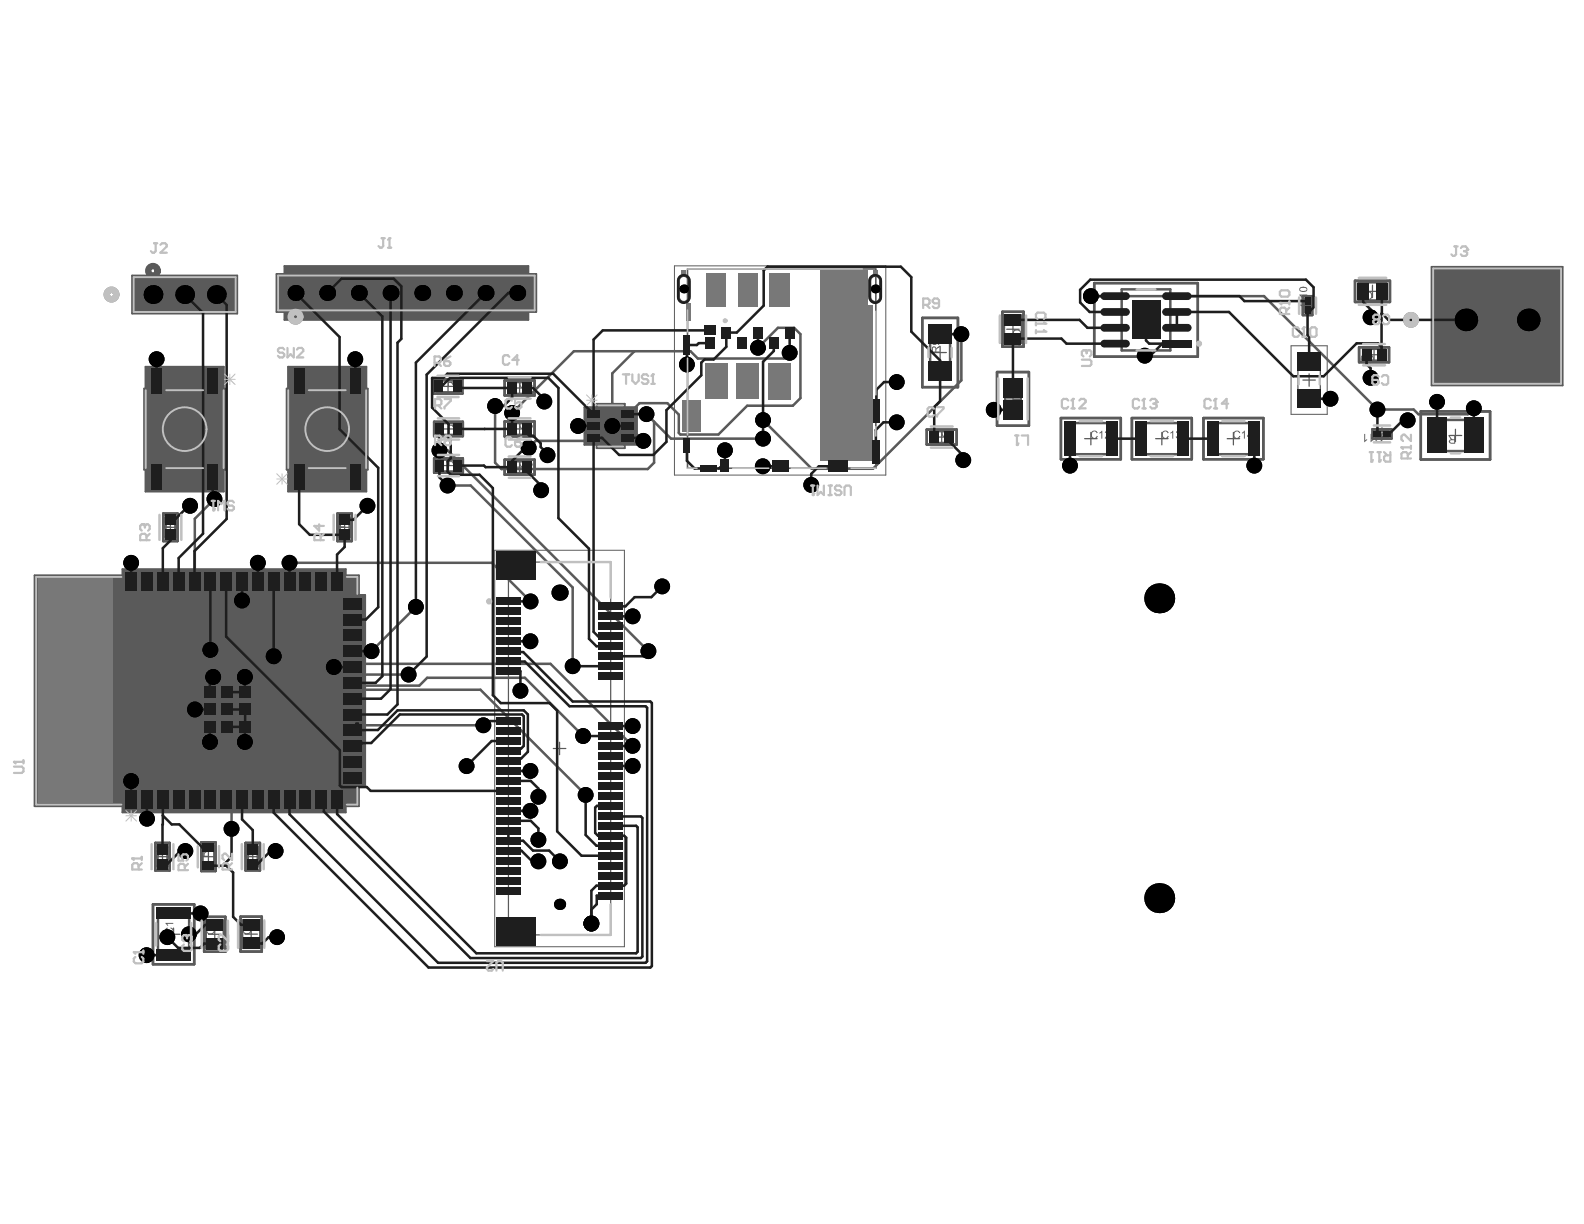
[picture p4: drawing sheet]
<svg xmlns="http://www.w3.org/2000/svg" width="279mm" height="216mm" viewBox="0 0 279 216" stroke-linecap="round" stroke-linejoin="round" font-family="sans-serif">
<g fill="none" stroke="#5a5a5a" stroke-width=".22">
<path d="M177.6 58.1h2.2M178.7 57v2.2M201 56.4h2.2M202.1 55.3v2.2M229.5 53.9h2.2M230.6 52.8v2.2M241 51.4h2.2M242.1 50.3v2.2M77.9 68.2h2.2M78 75.7h2.2M79 67.1v2.2M79.1 74.6v2.2"/>
<path d="M90.6 75.7h2.2M90.6 68.4h2.2M91.7 67.3v2.2M91.7 74.6v2.2M164.7 62.2h2.2M165 77.1h2.2M165.8 61.1v2.2M166.1 76v2.2M177.6 70.4h2.2M178.7 69.3v2.2M191.3 77.4h2.2M192.4 76.3v2.2"/>
<path d="M203.8 77.4h2.2M204.9 76.3v2.2M216.5 77.4h2.2M217.6 76.3v2.2M241.3 62.6h2.2M242.4 61.5v2.2M242.7 76.5h2.2M243.8 75.4v2.2M255.6 76.8h2.2M256.7 75.7v2.2M29 93h2.2M30.1 91.9v2.2"/>
<path d="M59.7 93h2.2M60.8 91.9v2.2M78 82.1h2.2M79.1 81v2.2M90.6 82.4h2.2M91.7 81.3v2.2M27.6 151.1h2.2M28.7 150v2.2M35.7 151.1h2.2M36.8 150v2.2M43.5 151.1h2.2M44.6 150v2.2"/>
<path d="M29.5 164.8h2.2M30.6 163.7v2.2M36.8 164.8h2.2M37.9 163.7v2.2M43.2 164.8h2.2M44.3 163.7v2.2"/>
</g>
<g fill="#5a5a5a">
<path d="M50.8 64.7h13.8v3.8h.3v14.3h-.3v3.9h-13.8v-3.9h-.2v-14.3h.2z"/>
<path d="M25.7 64.7h13.8v3.8h.2v14.3h-.2v3.9h-13.8v-3.9h-.3v-14.3h.3z"/>
<path d="M103.1 71.8h2.1v-.6h5v.6h2.2v6.7h-2.2v.5h-5v-.5h-2.1z"/>
<path d="M6.1 101.5h15.5v-1.1h39.4v1.1h2.3v3.4h1.1v33.8h-1.1v3.5h-2.3v1.1h-39.4v-1.1h-15.5z"/>
<path d="M252.5 47.1h23.1v20.9h-23.1z"/>
<path d="M48.8 48.3h1.4v-1.4h43v1.4h1.4v6.7h-1.4v1.4h-43v-1.4h-1.4z"/>
<path d="M23.3 48.6h18.5v6.7h-18.5z"/>
</g>
<g fill="none" stroke="#5a5a5a" stroke-width=".18">
<path d="M23.9 49.2h17.4v5.5h-17.4zM49.3 48.9h44.7v5.6h-44.7zM119 46.9h37.2v36.9h-37.2zM253.1 47.6h22v19.8h-22zM26 69.1h13.2v13.2h-13.2zM26.7 69.1v-3.3h1.8v3.3M36.3 69.2l1.8 1.9M36.3 70.2h1.8M36.6 69.1v-3.3h1.8v3.3M37.2 69.2v1.9M38.1 69.2l-1.8 1.9M51.1 69.1h13.2v13.2h-13.2z"/>
<path d="M51.9 69.1v-3.3h1.8v3.3M61.8 69.1v-3.3h1.8v3.3M105.8 71.8h3.8v6.7h-3.8zM105.8 72.4h-1.4v1.3h1.4M105.8 74.5h-1.4v1.3h1.4M105.8 76.6h-1.4v1.2h1.4M105.9 72.4l1.9 1.9M105.9 73.4h1.9M106.9 72.4v1.9M107 71.8a.67 .67 0 0 0 .7 .7 .67 .67 0 0 0 .7-.7M107.8 72.4l-1.9 1.9M109.6 72.4h1.4v1.3h-1.4"/>
<path d="M109.6 74.5h1.4v1.3h-1.4M109.6 76.6h1.4v1.2h-1.4M227.7 61h6.4v12.1h-6.4zM26.7 82.3v3.3h1.8v-3.3M36.6 82.3v3.3h1.8v-3.3M51.9 82.3v3.3h1.8v-3.3M52.2 80.3l1.8 1.9M52.2 81.2h1.8M53.1 80.3v1.9M54 80.3l-1.8 1.9M61.8 82.3v3.3h1.8v-3.3M87.3 97.1h22.8v69.9h-22.8z"/>
<path d="M6.7 102h56.1v39.6h-56.1zM22.2 136.9l1.9 1.8M22.2 137.8h1.9M23.1 136.9v1.8M24.1 136.9l-1.9 1.8"/>
<circle cx="52.1" cy="51.7" r=".56"/>
<circle cx="32.6" cy="75.7" r="3.9"/>
<circle cx="57.7" cy="75.7" r="3.9"/>
</g>
<g fill="none" stroke="#5a5a5a" stroke-width=".44">
<path d="M162.7 56.1h6.3v12.2h-6.3zM164.1 58.7h3.5v7h-3.5zM176.8 55h3.7v6.2h-3.7zM177.1 55.7h3.2v4.8h-3.2zM193 49.9h18.3v13h-18.3zM197.9 51h8.5v10.8h-8.5zM229.8 52.2h1.7v3.4h-1.7zM230.1 52.8h1.1v2.2h-1.1zM239 49.5h6.2v3.8h-6.2zM239.7 49.8h4.8v3.2h-4.8zM76.5 66.9h5.1v2.5h-5.1zM76.6 74.4h5v2.5h-5z"/>
<path d="M77.2 67.1h3.7v2.1h-3.7zM77.2 74.6h3.8v2.1h-3.8zM89 67.1h5.3v2.7h-5.3zM89 74.3h5.3v2.7h-5.3zM89.7 74.6h3.9v2.1h-3.9zM89.7 67.4h3.9v2.1h-3.9zM163.5 75.8h5.2v2.6h-5.2zM164.2 76.1h3.8v2h-3.8zM175.9 65.6h5.6v9.5h-5.6zM177.3 68.2h2.8v4.4h-2.8zM187.1 73.7h10.6v7.3h-10.6zM188.9 74.6h7v5.5h-7z"/>
<path d="M199.7 73.7h10.5v7.3h-10.5zM201.4 74.6h7.1v5.5h-7.1zM212.3 73.7h10.5v7.3h-10.5zM214 74.6h7.1v5.5h-7.1zM239.7 61.3h5.3v2.6h-5.3zM240.4 61.5h3.9v2.1h-3.9zM242.1 75.7h3.3v1.7h-3.3zM242.7 76h2.2v1.1h-2.2zM250.6 72.6h12.2v8.5h-12.2zM253.2 74.1h7v5.5h-7zM28.8 90.6h2.5v4.8h-2.5zM29.2 91.3h1.7v3.4h-1.7z"/>
<path d="M59.5 90.6h2.6v4.8h-2.6zM59.9 91.3h1.8v3.4h-1.8zM76.6 80.9h5v2.5h-5zM77.2 81.1h3.8v2.1h-3.8zM89 81.1h5.3v2.6h-5.3zM89.7 81.4h3.9v2h-3.9zM27 159.5h7.3v10.6h-7.3zM27.4 148.7h2.5v4.8h-2.5zM27.8 149.4h1.7v3.4h-1.7zM35.5 148.6h2.5v5h-2.5zM35.7 149.2h2.1v3.8h-2.1zM43.3 148.7h2.6v4.8h-2.6z"/>
<path d="M43.7 149.4h1.8v3.4h-1.8zM27.9 161.3h5.5v7h-5.5zM36 161.7h3.8v6.2h-3.8zM36.3 162.4h3.2v4.8h-3.2zM42.4 161.7h3.8v6.2h-3.8zM42.7 162.4h3.2v4.8h-3.2z"/>
</g>
<path d="M23.3 48.6h18.5v6.7h-18.5zM48.8 48.3h1.4v-1.4h43v1.4h1.4v6.7h-1.4v1.4h-43v-1.4h-1.4zM252.5 47.1h23.1v20.9h-23.1zM25.7 64.7h13.8v3.8h.2v14.3h-.2v3.9h-13.8v-3.9h-.3v-14.3h.3zM50.8 64.7h13.8v3.8h.3v14.3h-.3v3.9h-13.8v-3.9h-.2v-14.3h.2zM103.1 71.8h2.1v-.6h5v.6h2.2v6.7h-2.2v.5h-5v-.5h-2.1zM6.1 101.5h15.5v-1.1h39.4v1.1h2.3v3.4h1.1v33.8h-1.1v3.5h-2.3v1.1h-39.4v-1.1h-15.5z" fill="none" stroke="#5a5a5a" stroke-width=".34"/>
<path d="M228.9 63.3h4v7.5h-4zM229.8 67h2.2M230.9 65.9v2.2M89.7 99.1h18v65.8h-18zM97.6 132h2.2M98.7 130.9v2.2" fill="none" stroke="#5a5a5a" stroke-width=".22"/>
<path d="M121.3 47.4h33.2v35.2h-33.2z" fill="none" stroke="#5a5a5a" stroke-width=".28"/>
<g fill="none" stroke="#5a5a5a" stroke-width="1.1">
<circle cx="27" cy="47.8" r=".84"/>
<circle cx="258.6" cy="52.2" r=".84"/>
</g>
<g fill="#5a5a5a">
<path d="M27.2 149.2h1.5v.1h-1.2l.3 .4h-.3z"/>
<path d="M35.3 148.9h.2v.6h.4a.45 .45 0 0 1 .2-.6 .45 .45 0 0 1 .6 .3 .45 .45 0 0 1-.3 .6l-.1-.2a.3 .3 0 0 0 .2-.4 .3 .3 0 0 0-.5-.1 .3 .3 0 0 0 0 .4v.3l-.7-.2z"/>
<path d="M36.5 163.8l.2-.2 .2 .2a.46 .46 0 0 0-.3 .6 .46 .46 0 0 0 .7 .2 .42 .42 0 0 0 .4-.4 .42 .42 0 0 0-.4-.4l.1-.2a.6 .6 0 0 1 .4 .7 .72 .72 0 0 1-.7 .5 .72 .72 0 0 1-.7-.6z"/>
<path d="M36.4 162.8l.3-.2h.3v.2a.43 .43 0 0 1 .8-.1 .43 .43 0 0 1-.4 .7v-.2a.29 .29 0 0 0 .3-.3 .29 .29 0 0 0-.4-.2 .29 .29 0 0 0-.1 .4h-.2a.24 .24 0 0 0-.2-.3 .24 .24 0 0 0-.3 .2 .24 .24 0 0 0 .3 .2v.2l-.3-.2z"/>
<path d="M43.3 148.9a.85 .85 0 0 1 1 .5l.1 .2v-.7h.2v.9l-.5-.3a.62 .62 0 0 0-.7-.3l-.1 .3 .3 .1-.1 .2a.47 .47 0 0 1-.4-.4 .47 .47 0 0 1 .2-.5z"/>
<path d="M29.2 163.8l.2-.2 .2 .2a.46 .46 0 0 0-.2 .6 .46 .46 0 0 0 .6 .2 .42 .42 0 0 0 .4-.4 .42 .42 0 0 0-.3-.4l.1-.2a.6 .6 0 0 1 .4 .7 .72 .72 0 0 1-.8 .5 .72 .72 0 0 1-.6-.6z"/>
<path d="M29.2 162.8h1.4v.2h-1.2l.3 .2-.2 .1z"/>
<path d="M42.9 163.8l.3-.2 .1 .1a.48 .48 0 0 0-.3 .7 .48 .48 0 0 0 .7 .2 .42 .42 0 0 0 .4-.4 .42 .42 0 0 0-.4-.5l.1-.1a.64 .64 0 0 1 .4 .7 .64 .64 0 0 1-.7 .5 .72 .72 0 0 1-.6-1z"/>
<path d="M42.9 162.6a.84 .84 0 0 1 1.1 .6l.1-.7h.2v.9l-.5-.2a.58 .58 0 0 0-.8-.4v.3l.2 .1v.2a.55 .55 0 0 1-.3-.8z"/>
<path d="M28.6 91.1a.32 .32 0 0 1 .3-.3 .32 .32 0 0 1 .3 .3 .44 .44 0 0 1 .8-.1 .44 .44 0 0 1-.4 .7v-.2a.27 .27 0 0 0 .2-.3 .27 .27 0 0 0-.3-.2 .27 .27 0 0 0-.2 .3h-.1a.24 .24 0 0 0-.2-.3 .24 .24 0 0 0-.3 .3 .24 .24 0 0 0 .3 .2l-.1 .2-.2-.2z"/>
<path d="M80.5 74.3h.8l-.3 .7-.2 .7h-.2l.1-.4 .4-.8h-.6z"/>
<path d="M91.7 67.3a.67 .67 0 0 1 1.2 .1l-.2 .1a.49 .49 0 0 0-.7-.2 .49 .49 0 0 0-.1 .7 .42 .42 0 0 0 .4 .3 .42 .42 0 0 0 .4-.4l.2 .1a.66 .66 0 0 1-1 .4 .66 .66 0 0 1-.2-1z"/>
<path d="M91.8 74.4a.63 .63 0 0 1 1.1 .2l-.3 .1a.45 .45 0 0 0-.6-.3 .45 .45 0 0 0-.2 .6 .49 .49 0 0 0 .7 .5l.2-.3h.2a.65 .65 0 0 1-1 .4 .65 .65 0 0 1-.2-1z"/>
<path d="M93.2 74.3h.7v.2h-.6l-.1 .3a.48 .48 0 0 1 .7 .2 .48 .48 0 0 1-.3 .7 .48 .48 0 0 1-.6-.4h.2a.29 .29 0 0 0 .4 .2 .29 .29 0 0 0 .1-.4 .29 .29 0 0 0-.4-.1h-.2z"/>
<path d="M178.7 70.4h1.4v.2h-1.3v.7h-.1z"/>
<path d="M178.7 71.9h1l-.2-.3h.2l.4 .5h-1.4z"/>
<path d="M178.7 58.4h.1a.69 .69 0 0 1 1.1-.2 .69 .69 0 0 1-.1 1.1h-.1l-.1-.1a.49 .49 0 0 0 .2-.8 .49 .49 0 0 0-.7 0 .4 .4 0 0 0-.3 .4 .4 .4 0 0 0 .4 .4l-.1 .1a.63 .63 0 0 1-.4-.9z"/>
<path d="M178.7 60h1.1l-.2-.3h.1l.4 .3v.2h-1.4z"/>
<path d="M178.7 61.1h1.1l-.2-.3 .1-.1 .4 .5h-1.4z"/>
<path d="M201.1 56.2a.55 .55 0 0 1 .7-.1 .55 .55 0 0 1 .3 .5v.9h-.2v-.9a.37 .37 0 0 0-.3-.4 .37 .37 0 0 0-.4 .4v.9h-.2v-1.1z"/>
<path d="M200 56.1a.5 .5 0 0 1 .7 .3l-.1 .1a.27 .27 0 0 0-.3-.3 .27 .27 0 0 0-.3 .3 .27 .27 0 0 0 .4 .2v.2a.23 .23 0 0 0-.3 .2 .23 .23 0 0 0 .2 .2 .23 .23 0 0 0 .3-.2h.1a.39 .39 0 0 1-.5 .3 .39 .39 0 0 1-.1-.6 .4 .4 0 0 1-.1-.7z"/>
<path d="M229.2 52h1.4v.1h-1.1l.2 .3-.2 .1z"/>
<path d="M166.3 75.8a.61 .61 0 0 1 1 .3h-.2a.46 .46 0 0 0-.6-.2 .46 .46 0 0 0-.2 .6 .42 .42 0 0 0 .4 .5 .42 .42 0 0 0 .4-.4l.2 .1a.69 .69 0 0 1-1 .3 .69 .69 0 0 1-.1-1.1z"/>
<path d="M167.5 75.7h.9l-.4 .7-.1 .7h-.2v-.4l.5-.8h-.7z"/>
<path d="M91.7 81.3a.67 .67 0 0 1 1.2 .1l-.2 .1a.49 .49 0 0 0-.7-.3 .49 .49 0 0 0-.1 .8 .42 .42 0 0 0 .4 .3 .42 .42 0 0 0 .4-.4l.2 .1a.66 .66 0 0 1-1 .4 .66 .66 0 0 1-.2-1z"/>
<path d="M217.7 76.1h.1a.61 .61 0 0 1 .9 .3h-.1a.46 .46 0 0 0-.7-.2 .46 .46 0 0 0-.2 .6 .42 .42 0 0 0 .4 .5 .42 .42 0 0 0 .5-.4h.2a.67 .67 0 0 1-.9 .5 .67 .67 0 0 1-.3-1z"/>
<path d="M219.1 76.3l.5-.3v1.4h-.2v-1.1l-.3 .2z"/>
<path d="M192.6 76.1a.61 .61 0 0 1 1 .3h-.2a.46 .46 0 0 0-.6-.2 .46 .46 0 0 0-.2 .6 .42 .42 0 0 0 .4 .5 .42 .42 0 0 0 .4-.4h.3a.67 .67 0 0 1-.9 .5 .67 .67 0 0 1-.4-1z"/>
<path d="M194 76.3l.4-.3v1.4h-.1v-1.1l-.4 .2z"/>
<path d="M195 76.1l.1-.1a.46 .46 0 0 1 .7 .3 .46 .46 0 0 1-.4 .6l-.3 .3h.7v.2h-.9l.2-.5a.58 .58 0 0 0 .4-.8h-.2l-.2 .3h-.2z"/>
<path d="M241.8 76.5h.1v1.2l.4-.3v.3l-.3 .1-.1 .2h-.1z"/>
<path d="M240.6 76.5h.2v1.2l.3-.3v.3l-.3 .3h-.2z"/>
<path d="M254.7 76.8h.2v1.1l.3-.2v.2l-.3 .1-.1 .3h-.1z"/>
<path d="M253.3 76.8h1l-.1 .3-.3 .3a.49 .49 0 0 0-.2 .7h.2l.1-.3 .2 .1a.45 .45 0 0 1-.7 .2 .45 .45 0 0 1 .2-.7l.3-.4h-.7z"/>
<path d="M205.1 76.1h.1a.61 .61 0 0 1 .9 .3h-.2a.46 .46 0 0 0-.6-.2 .46 .46 0 0 0-.2 .6 .42 .42 0 0 0 .4 .5 .42 .42 0 0 0 .4-.4l.3 .1a.69 .69 0 0 1-1.1 .2 .69 .69 0 0 1-.1-1z"/>
<path d="M206.4 76.3l.5-.3v1.4h-.1v-1.1l-.3 .2z"/>
<path d="M207.5 76.1a.4 .4 0 0 1 .6 0 .4 .4 0 0 1 0 .5 .43 .43 0 0 1 .1 .7 .43 .43 0 0 1-.7 0l-.1-.3h.2a.29 .29 0 0 0 .3 .2 .29 .29 0 0 0 .2-.3 .29 .29 0 0 0-.4-.2l.1-.2a.23 .23 0 0 0 .3-.2 .23 .23 0 0 0-.3-.2 .23 .23 0 0 0-.2 .3l-.1-.1z"/>
<path d="M241.3 62.7l.4-.1a.73 .73 0 0 1 .6 1 .61 .61 0 0 1-.6 .5 .61 .61 0 0 1-.6-.5h.2a.46 .46 0 0 0 .6 .2 .46 .46 0 0 0 .2-.6 .42 .42 0 0 0-.3-.5 .42 .42 0 0 0-.5 .4h-.2z"/>
<path d="M241 51.5h.4a.73 .73 0 0 1 .6 1 .61 .61 0 0 1-.6 .4 .61 .61 0 0 1-.5-.4l.1-.1a.46 .46 0 0 0 .7 .3 .46 .46 0 0 0 .2-.7 .42 .42 0 0 0-.4-.4 .42 .42 0 0 0-.5 .4l-.2-.1z"/>
<path d="M27.4 150.3v.6h.4v-.6l-.1-.1zM27.4 150.1a.42 .42 0 0 1 .6 .3l.7-.5v.3l-.7 .4v.3h.7v.2h-1.5v-.7z"/>
<path d="M35.5 150.3v.6h.4v-.6l-.1-.1zM35.4 150.2a.42 .42 0 0 1 .4-.2 .42 .42 0 0 1 .3 .4l.6-.5v.3l-.6 .4v.3h.6v.2h-1.4z"/>
<path d="M43.4 150.3l-.1 .6h.4v-.6l-.1-.1zM43.3 150.1a.42 .42 0 0 1 .6 .3l.7-.5v.3l-.7 .4v.3h.7v.2h-1.5v-.7z"/>
<path d="M59.6 92.2l-.1 .6h.5v-.6l-.2-.1zM59.4 92a.43 .43 0 0 1 .7 .3l.7-.5v.3l-.7 .4v.3h.7v.2h-1.5z"/>
<path d="M59.6 91.1l.7 .5v-.5zM59.3 90.9h1v-.1h.1v.1h.4v.2h-.4v.6h-.1l-1-.6z"/>
<path d="M28.8 92.2v.6h.4v-.6l-.1-.1zM28.7 92.1a.42 .42 0 0 1 .4-.2 .42 .42 0 0 1 .3 .4l.6-.5v.3l-.6 .4v.3h.6v.2h-1.4z"/>
<path d="M79.2 66.9v.5h.4a.24 .24 0 0 0 .4-.2 .25 .25 0 0 0-.4-.3zM79 66.8h.7a.39 .39 0 0 1 .4 .3 .39 .39 0 0 1-.4 .4l.2 .1 .3 .6h-.2l-.4-.7h-.4v.7h-.2z"/>
<path d="M80.5 66.9a.45 .45 0 0 1 .4-.1 .45 .45 0 0 1 .3 .3h-.1a.31 .31 0 0 0-.5-.2 .31 .31 0 0 0-.1 .5 .44 .44 0 0 1 .5-.1 .44 .44 0 0 1 .3 .5 .51 .51 0 0 1-.7 .3 .51 .51 0 0 1-.3-.7zM80.5 67.7a.31 .31 0 0 0 .6 0 .31 .31 0 0 0-.6 0z"/>
<path d="M79.3 74.5v.4h.4a.24 .24 0 0 0 .3-.2 .24 .24 0 0 0-.3-.2zM79.1 74.3h.6a.38 .38 0 0 1 .5 .3 .38 .38 0 0 1-.4 .4l.5 .7h-.2l-.4-.6h-.4v.6h-.2z"/>
<path d="M93.6 67.3l-.5 .6h.5zM93.6 67h.2v.9h.1v.2h-.1v.3h-.2v-.3h-.6v-.2z"/>
<path d="M164.5 61.4v.6h.5v-.6l-.1-.1zM164.5 61.1h.4l.3 .4 .1-.3 .5-.2v.2l-.6 .5v.3h.6v.2h-1.4v-.9z"/>
<path d="M164.5 60.4a.31 .31 0 0 0 .6 0 .31 .31 0 0 0-.6 0zM164.5 60.1l.4-.2a.72 .72 0 0 1 .9 .5l-.1 .4h-.3v-.1a.31 .31 0 0 0 .2-.5 .31 .31 0 0 0-.4-.1h-.1a.43 .43 0 0 1 0 .7 .43 .43 0 0 1-.7-.2v-.3z"/>
<path d="M229.4 53.1v.6h.4v-.6l-.1-.1zM229.4 52.9a.42 .42 0 0 1 .6 .3l.6-.5v.3l-.6 .4v.3h.6v.2h-1.4v-.8z"/>
<path d="M229.4 50.9v.1a.51 .51 0 0 0 .7 .3 .28 .28 0 0 0 .4-.4 .28 .28 0 0 0-.5-.1zM229.2 50.8l.5-.2a.7 .7 0 0 1 .9 .5 .85 .85 0 0 1-1.4 .1z"/>
<path d="M79.3 80.9v.4h.4a.24 .24 0 0 0 .3-.1 .24 .24 0 0 0-.3-.3zM79.1 80.7h.6a.4 .4 0 0 1 .5 .4 .4 .4 0 0 1-.4 .4l.3 .2 .2 .4h-.2l-.4-.6h-.4v.6h-.2z"/>
<path d="M80.6 81.1a.25 .25 0 0 0 .5 0 .25 .25 0 0 0-.5 0zM80.6 81.7a.3 .3 0 0 0 .6 0 .3 .3 0 0 0-.6 0zM80.5 80.9a.39 .39 0 0 1 .6-.2 .39 .39 0 0 1 0 .6 .42 .42 0 0 1 .2 .6 .42 .42 0 0 1-.6 .2 .42 .42 0 0 1-.2-.6l.2-.2-.2-.1z"/>
<path d="M93.2 81.1h.6l.1 .2h-.1a.31 .31 0 0 0-.5-.1 .31 .31 0 0 0-.1 .4v.1a.44 .44 0 0 1 .5-.2 .44 .44 0 0 1 .3 .5 .51 .51 0 0 1-.7 .4 .51 .51 0 0 1-.3-.7zM93.2 81.9a.31 .31 0 0 0 .6 0 .31 .31 0 0 0-.6 0z"/>
<path d="M220.6 76.3l-.5 .6h.5zM220.6 76h.1v.9h.3v.1h-.3v.4h-.1v-.4h-.6v-.1z"/>
<path d="M242.8 77.5v.2l.2 .1h.5v-.4h-.6zM242.5 76.5h.3l.4 .7h.3v-.7h.3v1.5h-.7a.4 .4 0 0 1-.5-.3 .4 .4 0 0 1 .4-.5z"/>
<path d="M255.8 77.8v.2l.1 .1h.6v-.4h-.6zM255.4 76.8h.3l.5 .7h.3v-.7h.2v1.5h-.6a.4 .4 0 0 1-.5-.4 .4 .4 0 0 1 .3-.4z"/>
<path d="M240.1 63.6a.35 .35 0 0 0 .7 0 .35 .35 0 0 0-.7 0zM240.1 62.8a.42 .42 0 0 1 .5-.2 .42 .42 0 0 1 .3 .4l-.1-.1a.34 .34 0 0 0-.5 0 .34 .34 0 0 0-.1 .4 .4 .4 0 0 1 .5-.1 .4 .4 0 0 1 .2 .4 .49 .49 0 0 1-.6 .4 .49 .49 0 0 1-.3-.8z"/>
<path d="M240 52.5a.23 .23 0 0 0 .4 0 .23 .23 0 0 0-.4 0zM239.9 51.8a.3 .3 0 0 0 .6 0 .3 .3 0 0 0-.6 0zM239.9 51.5a.44 .44 0 0 1 .7 .1 .44 .44 0 0 1-.2 .6 .35 .35 0 0 1 0 .5 .35 .35 0 0 1-.5 0 .35 .35 0 0 1 .1-.5 .43 .43 0 0 1-.1-.7z"/>
</g>
<path d="M120.1 49a.77 .77 0 0 1 .8-.2 .77 .77 0 0 1 .5 .7v2.9a.77 .77 0 0 1-.8 .8 .77 .77 0 0 1-.8-.8v-2.9zM153.8 49a.77 .77 0 0 1 .9-.2 .77 .77 0 0 1 .4 .7v2.9a.77 .77 0 0 1-.7 .8 .77 .77 0 0 1-.8-.8v-2.9z" fill="none" stroke="#5a5a5a" stroke-width=".18"/>
<g fill="#787878">
<path d="M6.7 102h13.1v39.6h-13.1z"/>
<path d="M120.2 47.6h.7v.7h-.7z"/>
<path d="M120.4 70.6h3.2v5.5h-3.2z"/>
<path d="M135.5 64.1h4v6.5h-4z"/>
<path d="M124.4 64.1h3.9v6.2h-3.9z"/>
<path d="M129.9 64.1h4v6.2h-4z"/>
<path d="M120.9 53.5h.9v3.1h-.9z"/>
<path d="M135.7 48.3h3.5v5.9h-3.5z"/>
<path d="M124.6 48.3h3.5v5.9h-3.5z"/>
<path d="M130.2 48.3h3.5v5.9h-3.5z"/>
<path d="M135.7 48.3h3.6v5.9h-3.6z"/>
<path d="M144.7 53.8h9.2v27.4h-9.2z"/>
<path d="M144.7 47.6h8.4v6.2h-8.4z"/>
<path d="M154.1 47.6h.7v.7h-.7z"/>
<path d="M154.1 47.6h.8v.7h-.8z"/>
</g>
<g fill="none" stroke="#8c8c8c" stroke-width="1.1">
<circle cx="19.7" cy="52" r=".84"/>
<circle cx="52.1" cy="55.9" r=".84"/>
<circle cx="248.9" cy="56.4" r=".84"/>
</g>
<g fill="#5a5a5a">
<path d="M119.8 48.7l.5-.3h.7l.5 .3 .3 .6v3.3l-.3 .6-.6 .4h-.5l-.4-.2-.4-.3-.2-.5v-3.2zM120.1 49l-.3 .5 .1 3 .3 .5 .5 .2 .5-.3 .2-.4v-3.1l-.2-.4-.3-.2h-.5z"/>
<path d="M153.5 48.7l.6-.3h.7l.5 .3 .3 .6v3.3l-.4 .6-.6 .4h-.5l-.4-.2-.3-.3-.2-.5v-3.2zM153.8 49l-.2 .5v3l.3 .5 .6 .2 .4-.3 .2-.4v-3.1l-.1-.4-.4-.2h-.4z"/>
</g>
<g fill="none" stroke="#5a5a5a" stroke-width=".45">
<path d="M169.6 58.9v8.2l-15.6 15.6h-10.8l-8.6-8.6M192.4 52.2h30.6l20 20h6.4l.8 .9h8.7l1.1-1.1M77.5 79.4h1.4l35.5 35.5M87.3 71.6v10l1.1 1.1h25.9l1.1-1.1v-7.2M111.9 62l-3.9 3.9v9.2M114 73.1l4.4 4.3h16.2M133.7 61.3l3.5-3.5h2.9l1.1 1.1v11.3l-1.4 1.4h-8l-5.1 5h-6.7l-.3-.2v-3.3l-2-2h-4.9l-1.2 1.2v3.6l1.9 1.9h-19l-1.3 1.2M139.3 62.2l-1 1h-15.2l-1.3-1.2h-20.6l-10.9 10.8M37.8 88l-3.4 3.5v29.9l6.4 6.5v18.3M45.5 99.3l17.8 17.8h33.8l14.5 14.5M51.1 99.3h35.7l6.8 6.8M78.9 85.6h4.1l18 18v13.9"/>
<path d="M37.1 114.6l-2 2v3.9l7.4 7.4h42.8M42.7 105.9l15 15h16.3l1.3-1.3h17.3l10.3 10.2M48.3 115.8l5.9 5.9h30.5l18.6 18.5M58.9 117.7l1.3 1.3h11.9M73.4 107l-7.9 7.9"/>
</g>
<g fill="#000">
<circle cx="27" cy="52" r="1.65"/>
<circle cx="32.6" cy="52" r="1.65"/>
<circle cx="38.2" cy="52" r="1.65"/>
<circle cx="52.1" cy="51.7" r="1.4"/>
<circle cx="57.7" cy="51.7" r="1.4"/>
<circle cx="63.3" cy="51.7" r="1.4"/>
<circle cx="68.9" cy="51.7" r="1.4"/>
<circle cx="74.5" cy="51.7" r="1.4"/>
<circle cx="80.1" cy="51.7" r="1.4"/>
<circle cx="85.7" cy="51.7" r="1.4"/>
<circle cx="91.2" cy="51.7" r="1.4"/>
<circle cx="120.6" cy="51" r=".77"/>
<circle cx="154.4" cy="51" r=".77"/>
<circle cx="169.6" cy="58.9" r="1.4"/>
<circle cx="192.4" cy="52.2" r="1.4"/>
<circle cx="241.8" cy="56" r="1.4"/>
<circle cx="258.6" cy="56.4" r="1.98"/>
<circle cx="269.6" cy="56.4" r="1.98"/>
<circle cx="27.6" cy="63.4" r="1.4"/>
<circle cx="62.7" cy="63.4" r="1.4"/>
<circle cx="77.5" cy="79.4" r="1.4"/>
<circle cx="87.3" cy="71.6" r="1.4"/>
<circle cx="90.3" cy="72.8" r="1.4"/>
<circle cx="93.2" cy="79" r="1.4"/>
<circle cx="96" cy="70.8" r="1.4"/>
<circle cx="102" cy="75.1" r="1.4"/>
<circle cx="108" cy="75.1" r="1.4"/>
<circle cx="113.5" cy="77.8" r="1.4"/>
<circle cx="114" cy="73.1" r="1.4"/>
<circle cx="121.2" cy="64.3" r="1.4"/>
<circle cx="127.9" cy="79.4" r="1.4"/>
<circle cx="133.7" cy="61.3" r="1.4"/>
<circle cx="134.6" cy="77.4" r="1.4"/>
<circle cx="134.6" cy="74.1" r="1.4"/>
<circle cx="139.3" cy="62.2" r="1.4"/>
<circle cx="158.2" cy="67.4" r="1.4"/>
<circle cx="158.2" cy="74.5" r="1.4"/>
<circle cx="175.3" cy="72.3" r="1.4"/>
<circle cx="201.9" cy="62.7" r="1.4"/>
<circle cx="234.7" cy="70.3" r="1.4"/>
<circle cx="241.8" cy="66.6" r="1.4"/>
<circle cx="243" cy="72.2" r="1.4"/>
<circle cx="248.3" cy="74.1" r="1.4"/>
<circle cx="253.5" cy="70.9" r="1.4"/>
<circle cx="260" cy="72" r="1.4"/>
<circle cx="23.1" cy="99.3" r="1.4"/>
<circle cx="33.5" cy="89.2" r="1.4"/>
<circle cx="37.8" cy="88" r="1.4"/>
<circle cx="45.5" cy="99.3" r="1.4"/>
<circle cx="51.1" cy="99.3" r="1.4"/>
<circle cx="64.8" cy="89.2" r="1.4"/>
<circle cx="78.9" cy="85.6" r="1.4"/>
<circle cx="95.5" cy="86.5" r="1.4"/>
<circle cx="96.6" cy="80.3" r="1.4"/>
<circle cx="134.6" cy="82.2" r="1.4"/>
<circle cx="143.1" cy="85.5" r="1.4"/>
<circle cx="169.9" cy="81.2" r="1.4"/>
<circle cx="188.7" cy="82.1" r="1.4"/>
<circle cx="221.2" cy="82.1" r="1.4"/>
<circle cx="37.1" cy="114.6" r="1.4"/>
<circle cx="37.6" cy="119.4" r="1.4"/>
<circle cx="42.7" cy="105.9" r="1.4"/>
<circle cx="43.2" cy="119.4" r="1.4"/>
<circle cx="48.3" cy="115.8" r="1.4"/>
<circle cx="58.9" cy="117.7" r="1.4"/>
<circle cx="65.5" cy="114.9" r="1.4"/>
<circle cx="72.1" cy="119" r="1.4"/>
<circle cx="73.4" cy="107" r="1.4"/>
<circle cx="93.6" cy="113.1" r="1.4"/>
<circle cx="93.6" cy="106.1" r="1.4"/>
<circle cx="98.7" cy="104.5" r="1.43"/>
<circle cx="101" cy="117.5" r="1.4"/>
<circle cx="111.6" cy="108.7" r="1.4"/>
<circle cx="114.4" cy="114.9" r="1.4"/>
<circle cx="116.8" cy="103.4" r="1.4"/>
<circle cx="204.5" cy="105.5" r="2.64"/>
<circle cx="23.1" cy="137.8" r="1.4"/>
<circle cx="34.4" cy="125.1" r="1.4"/>
<circle cx="37" cy="130.9" r="1.4"/>
<circle cx="43.2" cy="130.9" r="1.4"/>
<circle cx="82.3" cy="135.1" r="1.4"/>
<circle cx="85.3" cy="127.9" r="1.4"/>
<circle cx="91.8" cy="121.8" r="1.4"/>
<circle cx="93.6" cy="136" r="1.4"/>
<circle cx="102.9" cy="129.8" r="1.4"/>
<circle cx="111.6" cy="131.6" r="1.4"/>
<circle cx="111.6" cy="135.1" r="1.4"/>
<circle cx="111.6" cy="128.1" r="1.4"/>
<circle cx="25.9" cy="144.4" r="1.4"/>
<circle cx="32.7" cy="150.1" r="1.4"/>
<circle cx="40.8" cy="146.2" r="1.4"/>
<circle cx="48.6" cy="150.1" r="1.4"/>
<circle cx="93.6" cy="143" r="1.4"/>
<circle cx="95" cy="151.9" r="1.4"/>
<circle cx="95" cy="148.1" r="1.4"/>
<circle cx="95" cy="140.5" r="1.4"/>
<circle cx="98.7" cy="159.5" r=".99"/>
<circle cx="98.8" cy="151.9" r="1.4"/>
<circle cx="103.3" cy="140.2" r="1.4"/>
<circle cx="204.5" cy="158.4" r="2.64"/>
<circle cx="25.9" cy="168.5" r="1.4"/>
<circle cx="29.5" cy="165.3" r="1.4"/>
<circle cx="33.3" cy="164.8" r="1.4"/>
<circle cx="35.4" cy="161.1" r="1.4"/>
<circle cx="48.9" cy="165.3" r="1.4"/>
<circle cx="104.3" cy="162.9" r="1.4"/>
</g>
<g fill="#1e1e1e">
<path d="M119.8 48.7l.5-.3h.7l.5 .3 .3 .6v3.3l-.3 .6-.6 .4h-.5l-.4-.2-.4-.3-.2-.5v-3.2zM120.1 49l-.3 .5 .1 3 .3 .5 .5 .2 .5-.3 .2-.4v-3.1l-.2-.4-.3-.2h-.5z"/>
<path d="M153.5 48.7l.6-.3h.7l.5 .3 .3 .6v3.3l-.4 .6-.6 .4h-.5l-.4-.2-.3-.3-.2-.5v-3.2zM153.8 49l-.2 .5v3l.3 .5 .6 .2 .4-.3 .2-.4v-3.1l-.1-.4-.4-.2h-.4z"/>
</g>
<g fill="none" stroke="#1e1e1e" stroke-width=".45">
<path d="M32.6 52l3.2 3.2v38.9l-4.3 4.3v4.2M38.2 52l1.8 1.8v37.7l-5.7 5.7v5.4M52.1 51.7l7.8 7.7v16.3l6.8 6.8v24.6l-2.2 2.2h-2.3M57.7 51.7l2.5-2.5h9.2l1.4 1.3v9.3l-.7 .6v63.8l-1.8 1.8h-6.1M63.3 51.7l4.1 4.1v63.5l-1.1 1.1h-4.1M68.9 51.7v69.9l-1.7 1.6h-5M85.7 51.7l-12.3 12.3v43M91.2 51.7h-1.5l-14.4 14.4v49.7l-3.2 3.2M125.3 58.3h-19l-1.6 1.6v13.2M133.7 58.7v2.6M139.3 58.7v3.5M165.8 58.9h3.8"/>
<path d="M178.7 56.4h11.7l1.4 1.4h4.9M192.4 52.2h4.3M196.7 55h-4.5l-1.7-1.6v-2.3l1.8-1.8h38.1l1.3 1.4v3.5l-.5 .5h-.6v4.4l.3 .3v4.3M202.1 56.4v3.7l.6 .5h4.9M207.6 52.2h11l.9 .9h11.1M207.6 57.8v-2.8h9.2l11.3 11.4h5.4l5.8-5.8h3.8l.6 .6M240.4 51.4v1.9l1.4 1.3v1.4M243.7 55.3v7.3M243.7 55.3l1.2 1.1h13.7M243.7 51.4v3.9M27.6 63.4v3.8M62.7 63.4v3.8"/>
<path d="M77.4 68.2v-.3h.8l1.2-1.3h17.3l1.8 1.8v23l5.4 5.4v15.9l1.3 1.3h2.5M77.5 75.7v3.7M80.6 68.2v.2h9.7v1.7l-1.5 1.5h-1.5M85.5 75.7h.1M90.3 72.8v2.9h-9.6M93 68.4h1l1.5 1.5v.4l.5 .5M93 75.7v.8l.4 .4h.6l1.4 1.3v.7l1.2 1.1v.3M93.2 79h-.6l-2.3 2.3v1.1h-4.6l-.3-.3h-4.7M102 75.1h2.7M104.7 73.1h.1M104.7 73.1l-7.1-7.2h-18.7l-.7 .8h-2v5.2l2.9 2.9v2.6l.4 .4v3l-.6 .6v1.8l.6 .5h5.1l2.3 2.4v36.5l1.4 1.4h8.6l1.4 1.4v21.2l4.3 4.3h5.1M108 75.1h2.7"/>
<path d="M110.7 77.2h2.2l.6 .6M110.7 73.1h3.3M121.2 78.6v2.7l1.3 1.3h4.3l.2-.1h.9v-3.1M125.3 60.5h-2l-.4 .4h-1.7v3.4M136.5 60.5v1.4l-1.9 1.9v13.6M158.2 74.5h-2.4l-1.3 1.3v3.9M158.2 67.4h-2.3l-1.3 1.3v3.9M164.8 77.1v-5.3l1-1.1v-7.1l-5.1-5.1v-9.6l-1.8-1.9h-23.5l-.7 .7v6.2l-4.7 4.8h-1.9v2.5l-2.2 2.2h-1.6l-.6 .6v2.2l-6.1 6.1v5.6l-2.4 2.3h-6l-3-3h-1.5v34.2l.8 .8h2.2M167.4 77.1v.8l2.5 2.5v.8M175.3 72.3h3.4M188.7 77.4v4.7M196.1 77.4h5.2"/>
<path d="M196.7 60.6h-8.6l-.9-.9h-8.5v8.7M205 60.6l-2.1 2.1h-1M208.6 77.4h5.3M221.2 77.4v4.7M230.9 70.3h3.8M241.1 62.6v1.6l.7 .8v1.6M243 72.2v4.3M248.3 74.1h-.8l-2.5 2.4h-.4M253.5 70.9v5.9M260 72v4.8M23.1 99.3v3.3M30.1 94.3v1.1l-1.4 1.3v5.9"/>
<path d="M33.5 89.2h-.2l-2.5 2.5h-.7M37.5 84.2v3.5l.3 .3M45.5 99.3v3.3M51.1 99.3v3.3M52.8 84.2v8.3l1.8 1.8h6.2v2.2l-1.3 1.3v4.8M64.8 89.2l-2.5 2.5h-1.5M77.5 82.1v2.1l1.4 1.4M93 82.4v.8l2.5 2.5v.8M134.6 82.2h3.1M147.9 82.2h-3.5l-1.3 1.4v1.9M37.1 102.6v12M37.6 119.4h-.3l-.3 .3v2.4"/>
<path d="M39.9 102.6v9.7l20.1 20v6.2l.2 .3h4.5l.7 .7h24.3M42.7 105.9h.1M42.7 102.6v3.3M43.2 119.4v2.7h-3.1M48.3 102.6v13.2M58.9 117.7h3.3M62.2 114.9h3.3M89.7 114.9l.1 .1h2.5l8.7 8.7h13.7l.3 .3v46.4l-.3 .3h-39.1l-27.3-27.3v-2.3M89.7 116.6l2.9 .1 7.9 7.9h13.4l.2 .2v44.8l-.2 .2h-36.6l-26.2-26.2v-2.5M89.7 118.4h2.1v3.4M89.7 106.1h3.9M89.7 113.1h3.9"/>
<path d="M101 117.5h6.7M107.7 108.7h3.9M114.4 114.9l-.9 .9h-5.8M116.8 103.4l-1.9 1.9h-3l-1.6 1.7h-2.6M23.1 137.8v3.3M34.4 125.1h2.6M37 128.2v2.7M40.1 128.2h3.1M40.1 125.1l3.1 .1v3M43.2 128.2v2.7M62.2 128.8h.7v-1.1h.2v.8l.3 .3h3.3l3.4-3.5h22.3l.7 .7v6.6l-1.2 1.2h-1.8l-.4 .4M62.2 131.6h1.2l.5-.5h1.6l5-5.1h21.6l.3 .3v5.3l-.5 .4h-1.8l-.4 .5"/>
<path d="M89.7 127.2h-3.7l-.7 .7M89.7 130.7h-3l-4.4 4.4M89.7 137.7h3.9l1.4 1.4v1.4M89.7 136h3.9M102.9 129.8h4.8M107.7 135.1h3.9M107.7 128.1h3.9M111.6 131.6h-3.9M25.9 141.1v3.3M28.7 141.1v8.7M28.7 143.9l1.6 1.5h1.3l4.1 4.1h1.1M32.7 150.1h-.9l-2.3 2.3h-.8"/>
<path d="M36.8 152.7h3.1l1.2 1.2v7.8l1.4 1.4h1.8M40.8 146.2v4.9l-1.5 1.6M42.7 141.1v3.4l1.9 1.9v3.4M48.6 150.1h-.9l-2.3 2.3h-.8M56.7 141.1l.4 .5v1.5l25.9 25.9h30l.3-.3v-24.4l-.3-.3h-5.2l-.1-.1M59.5 141.1v2.5l24.5 24.6h28.2l.3-.3v-22l-.3-.2h-4.5M89.7 146.5v1.8h2.6l1.7 1.7h2.9l1.9 1.9M89.7 146.5h.1M89.7 150.1h2.3l1.9 1.8h1.1M89.7 144.8h3.9l1.4 1.3v2M89.7 143h3.9M103.3 140.2v7.1l1.9 1.9h2.5"/>
<path d="M107.7 142.1h-2.4l-.3 .4v4.4l.5 .5h4.6l.4 .4v8.1l-.4 .3h-4.9l-.9 .9v5.8M107.7 158h-2.4v1.5l-1 .9M25.9 168.5h4.7M29.5 165.3l1.9 1.9h3.8l.8-.8h1.9M30.6 161.1h4.8M37.9 163.1h-1.7l-1.7 1.7h-1.2M48.9 165.3h-1.5l-1.1 1.1h-2"/>
</g>
<g fill="#000">
<circle cx="27" cy="52" r="1.65"/>
<circle cx="32.6" cy="52" r="1.65"/>
<circle cx="38.2" cy="52" r="1.65"/>
<circle cx="52.1" cy="51.7" r="1.4"/>
<circle cx="57.7" cy="51.7" r="1.4"/>
<circle cx="63.3" cy="51.7" r="1.4"/>
<circle cx="68.9" cy="51.7" r="1.4"/>
<circle cx="74.5" cy="51.7" r="1.4"/>
<circle cx="80.1" cy="51.7" r="1.4"/>
<circle cx="85.7" cy="51.7" r="1.4"/>
<circle cx="91.2" cy="51.7" r="1.4"/>
<circle cx="120.6" cy="51" r=".77"/>
<circle cx="154.4" cy="51" r=".77"/>
<circle cx="169.6" cy="58.9" r="1.4"/>
<circle cx="192.4" cy="52.2" r="1.4"/>
<circle cx="241.8" cy="56" r="1.4"/>
<circle cx="258.6" cy="56.4" r="1.98"/>
<circle cx="269.6" cy="56.4" r="1.98"/>
<circle cx="27.6" cy="63.4" r="1.4"/>
<circle cx="62.7" cy="63.4" r="1.4"/>
<circle cx="77.5" cy="79.4" r="1.4"/>
<circle cx="87.3" cy="71.6" r="1.4"/>
<circle cx="90.3" cy="72.8" r="1.4"/>
<circle cx="93.2" cy="79" r="1.4"/>
<circle cx="96" cy="70.8" r="1.4"/>
<circle cx="102" cy="75.1" r="1.4"/>
<circle cx="108" cy="75.1" r="1.4"/>
<circle cx="113.5" cy="77.8" r="1.4"/>
<circle cx="114" cy="73.1" r="1.4"/>
<circle cx="121.2" cy="64.3" r="1.4"/>
<circle cx="127.9" cy="79.4" r="1.4"/>
<circle cx="133.7" cy="61.3" r="1.4"/>
<circle cx="134.6" cy="77.4" r="1.4"/>
<circle cx="134.6" cy="74.1" r="1.4"/>
<circle cx="139.3" cy="62.2" r="1.4"/>
<circle cx="158.2" cy="67.4" r="1.4"/>
<circle cx="158.2" cy="74.5" r="1.4"/>
<circle cx="175.3" cy="72.3" r="1.4"/>
<circle cx="201.9" cy="62.7" r="1.4"/>
<circle cx="234.7" cy="70.3" r="1.4"/>
<circle cx="241.8" cy="66.6" r="1.4"/>
<circle cx="243" cy="72.2" r="1.4"/>
<circle cx="248.3" cy="74.1" r="1.4"/>
<circle cx="253.5" cy="70.9" r="1.4"/>
<circle cx="260" cy="72" r="1.4"/>
<circle cx="23.1" cy="99.3" r="1.4"/>
<circle cx="33.5" cy="89.2" r="1.4"/>
<circle cx="37.8" cy="88" r="1.4"/>
<circle cx="45.5" cy="99.3" r="1.4"/>
<circle cx="51.1" cy="99.3" r="1.4"/>
<circle cx="64.8" cy="89.2" r="1.4"/>
<circle cx="78.9" cy="85.6" r="1.4"/>
<circle cx="95.5" cy="86.5" r="1.4"/>
<circle cx="96.6" cy="80.3" r="1.4"/>
<circle cx="134.6" cy="82.2" r="1.4"/>
<circle cx="143.1" cy="85.5" r="1.4"/>
<circle cx="169.9" cy="81.2" r="1.4"/>
<circle cx="188.7" cy="82.1" r="1.4"/>
<circle cx="221.2" cy="82.1" r="1.4"/>
<circle cx="37.1" cy="114.6" r="1.4"/>
<circle cx="37.6" cy="119.4" r="1.4"/>
<circle cx="42.7" cy="105.9" r="1.4"/>
<circle cx="43.2" cy="119.4" r="1.4"/>
<circle cx="48.3" cy="115.8" r="1.4"/>
<circle cx="58.9" cy="117.7" r="1.4"/>
<circle cx="65.5" cy="114.9" r="1.4"/>
<circle cx="72.1" cy="119" r="1.4"/>
<circle cx="73.4" cy="107" r="1.4"/>
<circle cx="93.6" cy="113.1" r="1.4"/>
<circle cx="93.6" cy="106.1" r="1.4"/>
<circle cx="98.7" cy="104.5" r="1.43"/>
<circle cx="101" cy="117.5" r="1.4"/>
<circle cx="111.6" cy="108.7" r="1.4"/>
<circle cx="114.4" cy="114.9" r="1.4"/>
<circle cx="116.8" cy="103.4" r="1.4"/>
<circle cx="204.5" cy="105.5" r="2.64"/>
<circle cx="23.1" cy="137.8" r="1.4"/>
<circle cx="34.4" cy="125.1" r="1.4"/>
<circle cx="37" cy="130.9" r="1.4"/>
<circle cx="43.2" cy="130.9" r="1.4"/>
<circle cx="82.3" cy="135.1" r="1.4"/>
<circle cx="85.3" cy="127.9" r="1.4"/>
<circle cx="91.8" cy="121.8" r="1.4"/>
<circle cx="93.6" cy="136" r="1.4"/>
<circle cx="102.9" cy="129.8" r="1.4"/>
<circle cx="111.6" cy="131.6" r="1.4"/>
<circle cx="111.6" cy="135.1" r="1.4"/>
<circle cx="111.6" cy="128.1" r="1.4"/>
<circle cx="25.9" cy="144.4" r="1.4"/>
<circle cx="32.7" cy="150.1" r="1.4"/>
<circle cx="40.8" cy="146.2" r="1.4"/>
<circle cx="48.6" cy="150.1" r="1.4"/>
<circle cx="93.6" cy="143" r="1.4"/>
<circle cx="95" cy="151.9" r="1.4"/>
<circle cx="95" cy="148.1" r="1.4"/>
<circle cx="95" cy="140.5" r="1.4"/>
<circle cx="98.7" cy="159.5" r=".99"/>
<circle cx="98.8" cy="151.9" r="1.4"/>
<circle cx="103.3" cy="140.2" r="1.4"/>
<circle cx="204.5" cy="158.4" r="2.64"/>
<circle cx="25.9" cy="168.5" r="1.4"/>
<circle cx="29.5" cy="165.3" r="1.4"/>
<circle cx="33.3" cy="164.8" r="1.4"/>
<circle cx="35.4" cy="161.1" r="1.4"/>
<circle cx="48.9" cy="165.3" r="1.4"/>
<circle cx="104.3" cy="162.9" r="1.4"/>
</g>
<g fill="#1e1e1e">
<path d="M124.3 57.5h2v1.6h-2z" fill-rule="evenodd"/>
<path d="M130 59.5h1.8v2h-1.8z" fill-rule="evenodd"/>
<path d="M135.6 59.5h1.8v2h-1.8z" fill-rule="evenodd"/>
<path d="M127.2 57.7h1.8v1.9h-1.8z" fill-rule="evenodd"/>
<path d="M132.8 57.7h1.8v1.9h-1.8z" fill-rule="evenodd"/>
<path d="M138.4 57.7h1.8v1.9h-1.8z" fill-rule="evenodd"/>
<path d="M123.5 82h2.9v1.2h-2.9z" fill-rule="evenodd"/>
<path d="M136.2 81.2h2.9v2h-2.9z" fill-rule="evenodd"/>
<path d="M146.2 81.2h3.3v2h-3.3z" fill-rule="evenodd"/>
<path d="M120.6 77.4h1.2v2.5h-1.2z" fill-rule="evenodd"/>
<path d="M120.6 59.1h1.2v3.5h-1.2z" fill-rule="evenodd"/>
<path d="M124.4 59.5h1.8v2h-1.8z" fill-rule="evenodd"/>
<path d="M120.5 53.4h.2v.2h-.2z" fill-rule="evenodd"/>
<path d="M127.1 81.1h1.5v2.1h-1.5z" fill-rule="evenodd"/>
<path d="M153.8 77.6h1.3v4.2h-1.3z" fill-rule="evenodd"/>
<path d="M154 70.5h1.1v4.1h-1.1z" fill-rule="evenodd"/>
<path d="M154.3 53.4h.2v.2h-.2z" fill-rule="evenodd"/>
<path d="M27.7 148.9h1.9v1.8h-1.9z" fill-rule="evenodd"/>
<path d="M27.7 151.5h1.9v1.8h-1.9z" fill-rule="evenodd"/>
<path d="M35.8 148.8h2v1.4h-2z" fill-rule="evenodd"/>
<path d="M35.8 152h2v1.4h-2z" fill-rule="evenodd"/>
<path d="M36.4 162.1h3v2.1h-3z" fill-rule="evenodd"/>
<path d="M36.4 165.4h3v2.1h-3z" fill-rule="evenodd"/>
<path d="M43.6 148.9h1.9v1.8h-1.9z" fill-rule="evenodd"/>
<path d="M43.6 151.5h1.9v1.8h-1.9z" fill-rule="evenodd"/>
<path d="M27.5 160.1h6.2v2.1h-6.2z" fill-rule="evenodd"/>
<path d="M27.5 167.4h6.2v2.1h-6.2z" fill-rule="evenodd"/>
<path d="M42.8 162.1h3v2.1h-3z" fill-rule="evenodd"/>
<path d="M42.8 165.4h3v2.1h-3z" fill-rule="evenodd"/>
<path d="M59.8 90.8h1.9v1.8h-1.9z" fill-rule="evenodd"/>
<path d="M59.8 93.5h1.9v1.7h-1.9z" fill-rule="evenodd"/>
<path d="M29.1 90.8h1.9v1.8h-1.9z" fill-rule="evenodd"/>
<path d="M29.1 93.5h1.9v1.7h-1.9z" fill-rule="evenodd"/>
<path d="M79.9 67.2h1.4v1.9h-1.4z" fill-rule="evenodd"/>
<path d="M76.7 67.2h1.4v1.9h-1.4z" fill-rule="evenodd"/>
<path d="M80 74.7h1.4v2h-1.4z" fill-rule="evenodd"/>
<path d="M76.8 74.7h1.4v2h-1.4z" fill-rule="evenodd"/>
<path d="M92.1 67.4h1.7v2h-1.7z" fill-rule="evenodd"/>
<path d="M89.5 67.4h1.7v2h-1.7z" fill-rule="evenodd"/>
<path d="M92.1 74.7h1.7v2h-1.7z" fill-rule="evenodd"/>
<path d="M89.5 74.7h1.7v2h-1.7z" fill-rule="evenodd"/>
<path d="M163.8 57.2h4.1v3.5h-4.1z" fill-rule="evenodd"/>
<path d="M163.8 63.7h4.1v3.5h-4.1z" fill-rule="evenodd"/>
<path d="M177 70.6h3.4v3.4h-3.4z" fill-rule="evenodd"/>
<path d="M177 66.7h3.4v3.4h-3.4z" fill-rule="evenodd"/>
<path d="M51.8 65h1.9v4.4h-1.9z" fill-rule="evenodd"/>
<path d="M61.7 65h1.9v4.4h-1.9z" fill-rule="evenodd"/>
<path d="M61.7 82h1.9v4.4h-1.9z" fill-rule="evenodd"/>
<path d="M51.8 82h1.9v4.4h-1.9z" fill-rule="evenodd"/>
<path d="M36.6 82h1.9v4.4h-1.9z" fill-rule="evenodd"/>
<path d="M26.7 82h1.9v4.4h-1.9z" fill-rule="evenodd"/>
<path d="M26.7 65h1.9v4.4h-1.9z" fill-rule="evenodd"/>
<path d="M36.6 65h1.9v4.4h-1.9z" fill-rule="evenodd"/>
<path d="M177.2 58.7h3v2.1h-3z" fill-rule="evenodd"/>
<path d="M177.2 55.4h3v2.1h-3z" fill-rule="evenodd"/>
<path d="M205 57.8l.7-.7h3.8l.7 .7-.7 .7h-3.8z" fill-rule="evenodd"/>
<path d="M205 55l.7-.7h3.8l.7 .7-.7 .7h-3.8z" fill-rule="evenodd"/>
<path d="M205 52.2l.7-.6h3.8l.7 .6-.7 .7h-3.8z" fill-rule="evenodd"/>
<path d="M194.8 51.6h3.8l.7 .6-.7 .7h-3.8l-.7-.7z" fill-rule="evenodd"/>
<path d="M194.8 54.3h3.8l.7 .7-.7 .7h-3.8l-.7-.7z" fill-rule="evenodd"/>
<path d="M194.8 57.1h3.8l.7 .7-.7 .7h-3.8l-.7-.7z" fill-rule="evenodd"/>
<path d="M194.8 59.9h3.8l.7 .7-.7 .7h-3.8l-.7-.7z" fill-rule="evenodd"/>
<path d="M205 59.9h5.2v1.4h-5.2z" fill-rule="evenodd"/>
<path d="M199.6 53h5.1v6.8h-5.1z" fill-rule="evenodd"/>
<path d="M228.8 62.1h4.2v3.3h-4.2z" fill-rule="evenodd"/>
<path d="M228.8 68.7h4.2v3.3h-4.2z" fill-rule="evenodd"/>
<path d="M230.1 52.5h1.1v1.2h-1.1z" fill-rule="evenodd"/>
<path d="M230.1 54.1h1.1v1.3h-1.1z" fill-rule="evenodd"/>
<path d="M103.6 72.4h2.2v1.3h-2.2z" fill-rule="evenodd"/>
<path d="M103.6 76.6h2.2v1.3h-2.2z" fill-rule="evenodd"/>
<path d="M109.6 76.6h2.2v1.3h-2.2z" fill-rule="evenodd"/>
<path d="M109.6 74.5h2.2v1.3h-2.2z" fill-rule="evenodd"/>
<path d="M109.6 72.4h2.2v1.3h-2.2z" fill-rule="evenodd"/>
<path d="M103.6 74.5h2.2v1.3h-2.2z" fill-rule="evenodd"/>
<path d="M166.6 76.1h1.7v2h-1.7z" fill-rule="evenodd"/>
<path d="M164 76.1h1.6v2h-1.6z" fill-rule="evenodd"/>
<path d="M80 81.1h1.4v2h-1.4z" fill-rule="evenodd"/>
<path d="M76.8 81.1h1.4v2h-1.4z" fill-rule="evenodd"/>
<path d="M92.1 81.4h1.7v2h-1.7z" fill-rule="evenodd"/>
<path d="M89.5 81.4h1.7v2h-1.7z" fill-rule="evenodd"/>
<path d="M220.2 74.3h2.1v6.2h-2.1z" fill-rule="evenodd"/>
<path d="M212.8 74.3h2.1v6.2h-2.1z" fill-rule="evenodd"/>
<path d="M195.1 74.3h2.1v6.2h-2.1z" fill-rule="evenodd"/>
<path d="M187.7 74.3h2.1v6.2h-2.1z" fill-rule="evenodd"/>
<path d="M242.3 76h1.3v1.1h-1.3z" fill-rule="evenodd"/>
<path d="M243.9 76h1.3v1.1h-1.3z" fill-rule="evenodd"/>
<path d="M251.7 73.7h3.5v6.3h-3.5z" fill-rule="evenodd"/>
<path d="M258.2 73.7h3.5v6.3h-3.5z" fill-rule="evenodd"/>
<path d="M207.6 74.3h2.1v6.2h-2.1z" fill-rule="evenodd"/>
<path d="M200.2 74.3h2.1v6.2h-2.1z" fill-rule="evenodd"/>
<path d="M240.2 61.6h1.7v2h-1.7z" fill-rule="evenodd"/>
<path d="M242.9 61.6h1.6v2h-1.6z" fill-rule="evenodd"/>
<path d="M239.4 49.9h2.1v3h-2.1z" fill-rule="evenodd"/>
<path d="M242.7 49.9h2.1v3h-2.1z" fill-rule="evenodd"/>
<path d="M87.5 161.7h7v5.1h-7z" fill-rule="evenodd"/>
<path d="M87.5 97.3h7v5h-7z" fill-rule="evenodd"/>
<path d="M105.5 118.6h4.4v1.3h-4.4z" fill-rule="evenodd"/>
<path d="M105.5 116.9h4.4v1.3h-4.4z" fill-rule="evenodd"/>
<path d="M105.5 115.1h4.4v1.3h-4.4z" fill-rule="evenodd"/>
<path d="M105.5 113.3h4.4v1.4h-4.4z" fill-rule="evenodd"/>
<path d="M105.5 111.6h4.4v1.3h-4.4z" fill-rule="evenodd"/>
<path d="M105.5 109.8h4.4v1.3h-4.4z" fill-rule="evenodd"/>
<path d="M105.5 129.2h4.4v1.3h-4.4z" fill-rule="evenodd"/>
<path d="M105.5 130.9h4.4v1.3h-4.4z" fill-rule="evenodd"/>
<path d="M105.5 132.7h4.4v1.3h-4.4z" fill-rule="evenodd"/>
<path d="M105.5 136.2h4.4v1.3h-4.4z" fill-rule="evenodd"/>
<path d="M105.5 138h4.4v1.3h-4.4z" fill-rule="evenodd"/>
<path d="M105.5 139.7h4.4v1.3h-4.4z" fill-rule="evenodd"/>
<path d="M105.5 143.2h4.4v1.4h-4.4z" fill-rule="evenodd"/>
<path d="M105.5 145h4.4v1.3h-4.4z" fill-rule="evenodd"/>
<path d="M105.5 148.5h4.4v1.3h-4.4z" fill-rule="evenodd"/>
<path d="M105.5 150.3h4.4v1.3h-4.4z" fill-rule="evenodd"/>
<path d="M105.5 152h4.4v1.4h-4.4z" fill-rule="evenodd"/>
<path d="M105.5 153.8h4.4v1.3h-4.4z" fill-rule="evenodd"/>
<path d="M87.5 156.4h4.4v1.4h-4.4z" fill-rule="evenodd"/>
<path d="M87.5 154.7h4.4v1.3h-4.4z" fill-rule="evenodd"/>
<path d="M87.5 152.9h4.4v1.3h-4.4z" fill-rule="evenodd"/>
<path d="M87.5 151.2h4.4v1.3h-4.4z" fill-rule="evenodd"/>
<path d="M87.5 140.6h4.4v1.3h-4.4z" fill-rule="evenodd"/>
<path d="M87.5 138.8h4.4v1.4h-4.4z" fill-rule="evenodd"/>
<path d="M87.5 133.6h4.4v1.3h-4.4z" fill-rule="evenodd"/>
<path d="M87.5 131.8h4.4v1.3h-4.4z" fill-rule="evenodd"/>
<path d="M87.5 128.3h4.4v1.3h-4.4z" fill-rule="evenodd"/>
<path d="M87.5 105.4h4.4v1.3h-4.4z" fill-rule="evenodd"/>
<path d="M87.5 107.2h4.4v1.3h-4.4z" fill-rule="evenodd"/>
<path d="M87.5 108.9h4.4v1.4h-4.4z" fill-rule="evenodd"/>
<path d="M87.5 110.7h4.4v1.3h-4.4z" fill-rule="evenodd"/>
<path d="M87.5 114.2h4.4v1.3h-4.4z" fill-rule="evenodd"/>
<path d="M87.5 116h4.4v1.3h-4.4z" fill-rule="evenodd"/>
<path d="M87.5 126.5h4.4v1.3h-4.4z" fill-rule="evenodd"/>
<path d="M87.5 145.9h4.4v1.3h-4.4z" fill-rule="evenodd"/>
<path d="M87.5 147.6h4.4v1.4h-4.4z" fill-rule="evenodd"/>
<path d="M105.5 157.3h4.4v1.3h-4.4z" fill-rule="evenodd"/>
<path d="M105.5 106.3h4.4v1.3h-4.4z" fill-rule="evenodd"/>
<path d="M87.5 144.1h4.4v1.3h-4.4z" fill-rule="evenodd"/>
<path d="M87.5 149.4h4.4v1.3h-4.4z" fill-rule="evenodd"/>
<path d="M87.5 137.1h4.4v1.3h-4.4z" fill-rule="evenodd"/>
<path d="M87.5 135.3h4.4v1.3h-4.4z" fill-rule="evenodd"/>
<path d="M87.5 142.4h4.4v1.3h-4.4z" fill-rule="evenodd"/>
<path d="M87.5 130h4.4v1.4h-4.4z" fill-rule="evenodd"/>
<path d="M87.5 117.7h4.4v1.4h-4.4z" fill-rule="evenodd"/>
<path d="M87.5 112.5h4.4v1.3h-4.4z" fill-rule="evenodd"/>
<path d="M105.5 155.6h4.4v1.3h-4.4z" fill-rule="evenodd"/>
<path d="M105.5 146.8h4.4v1.3h-4.4z" fill-rule="evenodd"/>
<path d="M105.5 108.1h4.4v1.3h-4.4z" fill-rule="evenodd"/>
<path d="M105.5 134.4h4.4v1.4h-4.4z" fill-rule="evenodd"/>
<path d="M105.5 141.5h4.4v1.3h-4.4z" fill-rule="evenodd"/>
<path d="M105.5 127.4h4.4v1.3h-4.4z" fill-rule="evenodd"/>
<path d="M27.7 139.4h2v3.3h-2z" fill-rule="evenodd"/>
<path d="M30.5 139.4h2v3.3h-2z" fill-rule="evenodd"/>
<path d="M33.3 139.4h2v3.3h-2z" fill-rule="evenodd"/>
<path d="M36.1 139.4h2v3.3h-2z" fill-rule="evenodd"/>
<path d="M38.9 139.4h2v3.3h-2z" fill-rule="evenodd"/>
<path d="M41.7 139.4h2v3.3h-2z" fill-rule="evenodd"/>
<path d="M44.5 139.4h2v3.3h-2z" fill-rule="evenodd"/>
<path d="M47.3 139.4h2v3.3h-2z" fill-rule="evenodd"/>
<path d="M50.1 139.4h1.9v3.3h-1.9z" fill-rule="evenodd"/>
<path d="M52.9 139.4h1.9v3.3h-1.9z" fill-rule="evenodd"/>
<path d="M55.7 139.4h1.9v3.3h-1.9z" fill-rule="evenodd"/>
<path d="M58.5 139.4h1.9v3.3h-1.9z" fill-rule="evenodd"/>
<path d="M60.6 136.2h3.2v2h-3.2z" fill-rule="evenodd"/>
<path d="M60.6 133.4h3.2v2h-3.2z" fill-rule="evenodd"/>
<path d="M60.6 130.6h3.2v2h-3.2z" fill-rule="evenodd"/>
<path d="M60.6 127.8h3.2v2h-3.2z" fill-rule="evenodd"/>
<path d="M60.6 125.1h3.2v1.9h-3.2z" fill-rule="evenodd"/>
<path d="M60.6 122.3h3.2v1.9h-3.2z" fill-rule="evenodd"/>
<path d="M60.6 119.5h3.2v1.9h-3.2z" fill-rule="evenodd"/>
<path d="M60.6 116.7h3.2v1.9h-3.2z" fill-rule="evenodd"/>
<path d="M60.6 113.9h3.2v1.9h-3.2z" fill-rule="evenodd"/>
<path d="M60.6 111.1h3.2v1.9h-3.2z" fill-rule="evenodd"/>
<path d="M60.6 108.3h3.2v2h-3.2z" fill-rule="evenodd"/>
<path d="M60.6 105.5h3.2v2h-3.2z" fill-rule="evenodd"/>
<path d="M58.5 101h1.9v3.2h-1.9z" fill-rule="evenodd"/>
<path d="M55.7 101h1.9v3.2h-1.9z" fill-rule="evenodd"/>
<path d="M52.9 101h1.9v3.2h-1.9z" fill-rule="evenodd"/>
<path d="M50.1 101h1.9v3.2h-1.9z" fill-rule="evenodd"/>
<path d="M47.3 101h2v3.2h-2z" fill-rule="evenodd"/>
<path d="M44.5 101h2v3.2h-2z" fill-rule="evenodd"/>
<path d="M41.7 101h2v3.2h-2z" fill-rule="evenodd"/>
<path d="M38.9 101h2v3.2h-2z" fill-rule="evenodd"/>
<path d="M36.1 101h2v3.2h-2z" fill-rule="evenodd"/>
<path d="M33.3 101h2v3.2h-2z" fill-rule="evenodd"/>
<path d="M30.5 101h2v3.2h-2z" fill-rule="evenodd"/>
<path d="M27.7 101h2v3.2h-2z" fill-rule="evenodd"/>
<path d="M24.9 101h2v3.2h-2z" fill-rule="evenodd"/>
<path d="M24.9 139.4h2v3.3h-2z" fill-rule="evenodd"/>
<path d="M22.2 139.4h1.9v3.3h-1.9z" fill-rule="evenodd"/>
<path d="M36.1 127.2h1.9v2h-1.9z" fill-rule="evenodd"/>
<path d="M39.1 124.2h2v1.9h-2z" fill-rule="evenodd"/>
<path d="M36.1 124.2h1.9v1.9h-1.9z" fill-rule="evenodd"/>
<path d="M39.1 127.2h2v2h-2z" fill-rule="evenodd"/>
<path d="M22.2 101h1.9v3.2h-1.9z" fill-rule="evenodd"/>
<path d="M36.1 121.1h1.9v1.9h-1.9z" fill-rule="evenodd"/>
<path d="M39.1 121.1h2v1.9h-2z" fill-rule="evenodd"/>
<path d="M42.2 127.2h2v2h-2z" fill-rule="evenodd"/>
<path d="M42.2 121.1h2v1.9h-2z" fill-rule="evenodd"/>
<path d="M42.2 124.2h2v1.9h-2z" fill-rule="evenodd"/>
</g>
<g fill="#1e1e1e">
<path d="M205 57.8h.7v.7a.68 .68 0 0 1-.7-.7z"/>
<path d="M209.5 57.8h.7a.68 .68 0 0 1-.7 .7z"/>
<path d="M209.5 57.1a.68 .68 0 0 1 .7 .7h-.7z"/>
<path d="M205.2 57.3l.5-.2v.7h-.7z"/>
<path d="M205 55h.7v.7a.68 .68 0 0 1-.7-.7z"/>
<path d="M209.5 55h.7a.68 .68 0 0 1-.7 .7z"/>
<path d="M209.5 54.3a.68 .68 0 0 1 .7 .7h-.7z"/>
<path d="M205.2 54.5l.5-.2v.7h-.7z"/>
<path d="M205 52.2h.7v.7a.68 .68 0 0 1-.7-.7z"/>
<path d="M209.5 52.2h.7a.68 .68 0 0 1-.7 .7z"/>
<path d="M209.5 51.6a.68 .68 0 0 1 .7 .6h-.7z"/>
<path d="M205.2 51.8l.5-.2v.6h-.7z"/>
<path d="M194.1 52.2h.7v.7a.68 .68 0 0 1-.7-.7z"/>
<path d="M198.6 52.2h.7a.68 .68 0 0 1-.7 .7z"/>
<path d="M198.6 51.6a.68 .68 0 0 1 .7 .6h-.7z"/>
<path d="M194.3 51.8l.5-.2v.6h-.7z"/>
<path d="M194.1 55h.7v.7a.68 .68 0 0 1-.7-.7z"/>
<path d="M198.6 55h.7a.68 .68 0 0 1-.7 .7z"/>
<path d="M198.6 54.3a.68 .68 0 0 1 .7 .7h-.7z"/>
<path d="M194.3 54.5l.5-.2v.7h-.7z"/>
<path d="M194.1 57.8h.7v.7a.68 .68 0 0 1-.7-.7z"/>
<path d="M198.6 57.8h.7a.68 .68 0 0 1-.7 .7z"/>
<path d="M198.6 57.1a.68 .68 0 0 1 .7 .7h-.7z"/>
<path d="M194.3 57.3l.5-.2v.7h-.7z"/>
<path d="M194.1 60.6h.7v.7a.68 .68 0 0 1-.7-.7z"/>
<path d="M198.6 60.6h.7a.68 .68 0 0 1-.7 .7z"/>
<path d="M198.6 59.9a.68 .68 0 0 1 .7 .7h-.7z"/>
<path d="M194.3 60.1l.5-.2v.7h-.7z"/>
</g>
<path d="M121.3 54.7v3.9M121.3 47.4h30.8M154.5 54.9v14.8M121.3 63.2v13.5M154.5 75.3v1.6M121.3 82.6h1.7M129.2 82.6h6.4M139.6 82.6h6.1M150.1 82.6h4.4" fill="none" stroke="#c0c0c0" stroke-width=".28"/>
<g fill="none" stroke="#c0c0c0" stroke-width=".44">
<path d="M176.4 55.7v4.8M181 55.7v4.8M200.5 51h3.3M229.2 52.5v2.9M232.1 52.5v2.9M239.7 53.8h4.8M239.7 49h4.8M77.2 70h3.7M77.2 66.3h3.7M77.2 77.5h3.8M77.2 73.8h3.8M89.7 73.8h3.9"/>
<path d="M89.7 66.6h3.9M89.7 77.5h3.9M89.7 70.3h3.9M163.8 61.4v1.6M164.2 75.2h3.8M164.2 79h3.8M167.9 61.4v1.6M176.1 66.7v7.3M181.3 66.7v7.3M190.4 74.3h4M200.5 61.8h3.3M203 74.3h3.9"/>
<path d="M215.6 74.3h3.9M229 66.3v1.5M232.8 66.3v1.5M240.4 60.7h3.9M240.4 64.4h3.9M242.3 78h2.9M242.3 75.1h2.9M255.9 80h1.6M255.9 73.7h1.6M28.1 90.8v4.4M32 90.8v4.4M58.9 90.8v4.4"/>
<path d="M62.7 90.8v4.4M77.2 84h3.8M77.2 80.3h3.8M89.7 80.5h3.9M89.7 84.3h3.9M95.4 99.1h12.3v6.3M190.4 80.5h4M203 80.5h3.9M215.6 80.5h3.9M26.7 148.9v4.4M30.6 148.9v4.4M34.9 149.2v3.8"/>
<path d="M38.6 149.2v3.8M42.7 148.9v4.4M46.5 148.9v4.4M107.7 159.5v5.4h-12.3M27.5 162.8v4M33.7 162.8v4M35.6 162.4v4.8M40.2 162.4v4.8M42 162.4v4.8M46.6 162.4v4.8"/>
</g>
<g fill="none" stroke="#c0c0c0" stroke-width=".34">
<path d="M23.6 48.9h18v6.1h-18zM49.1 48.6h45.2v6.1h-45.2zM252.8 47.3h22.6v20.4h-22.6zM25.7 68.8v13.8M29.3 68.8h6.5M39.4 68.8v13.8M50.8 68.8v13.8M54.4 68.8h6.6M64.6 68.8v13.8M105.5 78.8h4.4M105.5 71.5h4.4M29.3 82.6h6.5"/>
<path d="M54.4 82.6h6.6M21.4 101.8h-15v40.1h15M61.2 101.8h1.8v3M63 138.9v3h-1.8"/>
</g>
<g fill="none" stroke="#c0c0c0" stroke-width=".18">
<path d="M39.6 66l1.9 1.8M39.6 66.9h1.9M40.5 66v1.8M41.5 66l-1.9 1.8M103.5 69.7l1.8 1.8M103.5 70.6h1.8M104.4 69.7v1.8M105.3 69.7l-1.8 1.8M48.8 83.6l1.9 1.8M48.8 84.5h1.9M49.7 83.6v1.8M50.7 83.6l-1.9 1.8"/>
<path d="M22.2 143l1.9 1.8M22.2 143.9h1.9M23.1 143v1.8M24.1 143l-1.9 1.8"/>
</g>
<path d="M50.1 61.6l-.2-.2h-.6l-.3 .2v.3l.3 .3h.6l.2 .3v.3l-.2 .2h-.6l-.3-.2M50.7 61.4v1.6l.6-.5 .5 .5v-1.6M52.4 61.6l.3-.2h.5l.3 .2v.3l-1.1 1.1h1.1M37.4 88.4h.5M37.6 88.4v1.6M38.5 90v-1.6l.5 .5 .6-.5v1.6M41.3 88.6l-.3-.2h-.6l-.3 .2v.3l.3 .3h.6l.3 .3v.2l-.3 .3h-.6l-.3-.3" fill="none" stroke="#c0c0c0" stroke-width=".39"/>
<circle cx="37.6" cy="90" r=".2" fill="#c0c0c0"/>
<path d="M247.2 78.9h1.7M248.9 79.7l-.6 .6M248.9 78.6v.6M37.9 89.7l-.3 .3M248.3 80.9v-.9l-.3-.3h-.5l-.3 .3v.9h1.7" fill="none" stroke="#c0c0c0" stroke-width=".39"/>
<circle cx="247.2" cy="78.9" r=".2" fill="#c0c0c0"/>
<path d="M243 79.7h.6M243.3 79.7v1.7M244.1 79.7l.6 .6M245.2 79.7v1.7h-.8l-.3-.3v-.5l.3-.3h.8M247.2 78.9l.3 .3M248.9 76.7v1.1l-1.1-1.1h-.3l-.3 .3v.5l.3 .3" fill="none" stroke="#c0c0c0" stroke-width=".39"/>
<circle cx="243.3" cy="81.4" r=".2" fill="#c0c0c0"/>
<path d="M241.6 79.7h.6M241.9 79.7v1.7M243.6 81.1l-.3 .3" fill="none" stroke="#c0c0c0" stroke-width=".39"/>
<circle cx="241.9" cy="81.4" r=".2" fill="#c0c0c0"/>
<path d="M225.7 53.4h1.7M226.9 55.4v-.8l-.3-.3h-.6l-.3 .3v.8h1.7M227.4 54.3l-.5 .5M227.4 53.2v.5M242.2 81.1l-.3 .3" fill="none" stroke="#c0c0c0" stroke-width=".39"/>
<circle cx="225.7" cy="53.4" r=".2" fill="#c0c0c0"/>
<g fill="none" stroke="#c0c0c0" stroke-width=".39">
<path d="M162.8 53.8h.9l.3-.3v-.6l-.3-.2h-.9v1.6M163.4 53.8l.6 .5M165.6 53.5h-.8l-.3-.3v-.3l.3-.2h.6l.2 .2v1.2l-.2 .2h-.6l-.3-.2M225.7 53.4l.3 .3M225.7 51.5l.3-.3h1.1l.3 .3v.5l-.3 .3h-1.1l-.3-.3zM76.7 64h.8l.3-.3v-.5l-.3-.3h-.8v1.7M76.7 71.5h.9l.3-.3v-.5l-.3-.3h-.9v1.7M76.7 78h.9l.3-.3v-.6l-.3-.3h-.9v1.7M77.2 64l.6 .6M77.3 78l.6 .5M77.3 71.5l.6 .6M78.3 63.7h.9l.2 .3v.3l-.2 .3h-.6l-.3-.3z"/>
<path d="M78.4 70.4h1.1v.3l-1.1 1.1v.3M78.7 77.7l-.3-.3v-.3l.3-.3h.5l.3 .3v.3l-.3 .3M78.7 77.7l-.3 .3v.2l.3 .3h.5l.3-.3v-.2l-.3-.3M78.7 77.7h.5M79.4 62.9l-.5 .3-.6 .5M25.3 92.5h-.3l-.3 .3v.5l.3 .3M25.8 95.3v-.9l-.2-.2h-.6l-.3 .2v.9h1.7M26.4 94.2l-.6 .5M56.3 92.5v1.1l-.8-.8h1.6M56.6 95.3v-.9l-.3-.2h-.6l-.2 .2v.9h1.6M57.1 94.2l-.5 .5M31.5 150.7v1.1h.8l-.3-.5v-.3l.3-.3h.6l.3 .3v.5l-.3 .3"/>
<path d="M32.6 153.5v-.9l-.3-.2h-.5l-.3 .2v.9h1.7M33.2 152.4l-.6 .5"/>
</g>
<circle cx="25.3" cy="92.5" r=".2" fill="#c0c0c0"/>
<path d="M25.3 92.5l.3 .3M25.6 92.8v.2M25.6 92.8l.2-.3h.3l.3 .3v.5l-.3 .3M23.3 151.4h1.7M24.4 153.4v-.9l-.2-.2h-.6l-.3 .2v.9h1.7M25 152.3l-.6 .5M25 151.1v.6M40.4 153.4v-.9l-.3-.2h-.6l-.2 .2v.9h1.6M40.9 150.6v1.1l-1.1-1.1h-.3l-.2 .3v.5l.2 .3M40.9 152.3l-.5 .5" fill="none" stroke="#c0c0c0" stroke-width=".39"/>
<circle cx="23.3" cy="151.4" r=".2" fill="#c0c0c0"/>
<path d="M179.1 76.8h.6M179.4 76.8v1.7M180.2 76.8h1.1v1.7M23.3 151.4l.3 .3" fill="none" stroke="#c0c0c0" stroke-width=".39"/>
<circle cx="179.4" cy="78.5" r=".2" fill="#c0c0c0"/>
<path d="M179.7 78.2l-.3 .3M213.6 70.6l-.3-.2h-.6l-.3 .2v1.2l.3 .2h.6l.3-.2M214.1 72h.6M214.4 70.4v1.6" fill="none" stroke="#c0c0c0" stroke-width=".39"/>
<circle cx="214.4" cy="70.4" r=".2" fill="#c0c0c0"/>
<path d="M200.9 70.6l-.2-.2h-.6l-.3 .2v1.2l.3 .2h.6l.2-.2M201.5 72h.6M201.8 70.4v1.6M214.4 70.4l-.3 .2M216.6 71.2h-1.1l.9-.8v1.6" fill="none" stroke="#c0c0c0" stroke-width=".39"/>
<circle cx="201.8" cy="70.4" r=".2" fill="#c0c0c0"/>
<path d="M201.8 70.4l-.3 .2M202.9 70.6l.3-.2h.5l.3 .2v.3" fill="none" stroke="#c0c0c0" stroke-width=".39"/>
<circle cx="204" cy="70.9" r=".2" fill="#c0c0c0"/>
<path d="M188.4 70.6l-.3-.2h-.5l-.3 .2v1.2l.3 .2h.5l.3-.2M189 72h.5M189.3 70.4v1.6M203.5 71.2h.2M203.7 71.2l.3 .3v.3l-.3 .2h-.5l-.3-.2M204 70.9l-.3 .3" fill="none" stroke="#c0c0c0" stroke-width=".39"/>
<circle cx="189.3" cy="70.4" r=".2" fill="#c0c0c0"/>
<path d="M182.7 56.8v.6M182.7 57.1h1.7M183 56.3l-.3-.3v-.6l.3-.3h1.1l.3 .3v.6l-.3 .3M189.3 70.4l-.3 .2M190.4 70.6l.3-.2h.5l.3 .2v.3l-1.1 1.1h1.1" fill="none" stroke="#c0c0c0" stroke-width=".39"/>
<circle cx="184.4" cy="57.1" r=".2" fill="#c0c0c0"/>
<path d="M182.7 58.2v.6M182.7 58.5h1.7M184.1 56.8l.3 .3" fill="none" stroke="#c0c0c0" stroke-width=".39"/>
<circle cx="184.4" cy="58.5" r=".2" fill="#c0c0c0"/>
<path d="M184.1 58.2l.3 .3M229.2 58l-.3-.3h-.6l-.3 .3v1.1l.3 .3h.6l.3-.3M229.7 59.4h.6M230 57.7v1.7" fill="none" stroke="#c0c0c0" stroke-width=".39"/>
<circle cx="230" cy="57.7" r=".2" fill="#c0c0c0"/>
<g fill="none" stroke="#c0c0c0" stroke-width=".39">
<path d="M230 57.7l-.3 .3M231.1 58l.3-.3h.5l.3 .3v1.1l-.3 .3h-.5l-.3-.3zM242.5 56.3l-.3 .3v.3l.3 .3h.6l.2-.3v-.3l-.2-.3M242.5 56.3l-.3-.2v-.3l.3-.3h.6l.2 .3v.3l-.2 .2M242.5 56.3h.6M243.9 55.8l.3-.3h.5l.3 .3v1.1l-.3 .3h-.5l-.3-.3M89.8 62.9l-.2-.2h-.6l-.3 .2v1.2l.3 .2h.6l.2-.2M90.3 77.4l-.3-.3h-.6l-.2 .3v1.1l.2 .3h.6l.3-.3M90.3 70.7l-.3-.3h-.6l-.2 .3v1.1l.2 .3h.6l.3-.3M90.8 78h.9l.3 .2v.3l-.3 .3h-.6l-.3-.3zM91.5 63.5h-1.1l.8-.8v1.6M92 77.1l-.6 .3-.6 .6"/>
<path d="M92 70.4h-1.2v.8l.6-.3h.3l.3 .3v.6l-.3 .3h-.6l-.3-.3M164.7 72.1l-.2-.3h-.6l-.3 .3v1.1l.3 .3h.6l.2-.3M165.3 71.8h1.1v.3l-1.1 1.1v.3M243.2 66.5l-.3-.3h-.6l-.2 .3v1.1l.2 .2h.6l.3-.2v-.3l-.3-.3h-.8M243.7 66.5l.3-.3h.6l.3 .3v1.1l-.3 .2h-.6l-.3-.2M32.4 166.6l-.2 .3v.6l.2 .2h1.2l.2-.2v-.6l-.2-.3M32.7 164.9h-.3l-.2 .3v.6l.2 .3"/>
</g>
<circle cx="32.7" cy="164.9" r=".2" fill="#c0c0c0"/>
<path d="M23.6 168h1.7M23.9 168.8l-.3 .3v.5l.3 .3h1.1l.3-.3v-.5l-.3-.3M25.3 167.7v.5M32.7 164.9l.3 .3M33 165.2v.3M33 165.2l.3-.3h.3l.2 .3v.6l-.2 .3M38.9 166.6l-.3 .3v.5l.3 .3h1.1l.3-.3v-.5l-.3-.3M40.3 164.9v1.1l-1.2-1.1h-.2l-.3 .3v.6l.3 .2" fill="none" stroke="#c0c0c0" stroke-width=".39"/>
<circle cx="23.6" cy="168" r=".2" fill="#c0c0c0"/>
<path d="M190.8 63.4h1.4l.3 .3v.6l-.3 .3h-1.4M191.4 61.8h-.3l-.3 .2v.6l.3 .3M23.6 168l.3 .2" fill="none" stroke="#c0c0c0" stroke-width=".39"/>
<circle cx="191.4" cy="61.8" r=".2" fill="#c0c0c0"/>
<path d="M256.6 43.5h.5M256.8 43.5v1.4l-.2 .2h-.3l-.3-.2M257.7 43.7l.3-.2h.5l.3 .2v.3M191.4 61.8l.3 .2M191.7 62v.3M191.7 62l.2-.2h.3l.3 .2v.6l-.3 .3" fill="none" stroke="#c0c0c0" stroke-width=".39"/>
<circle cx="258.8" cy="44" r=".2" fill="#c0c0c0"/>
<path d="M258.2 44.3h.3M258.5 44.3l.3 .3v.3l-.3 .2h-.5l-.3-.2M258.8 44l-.3 .3M2.5 135.2h1.4l.2 .3v.6l-.2 .2h-1.4M2.5 134.4h1.6M4.1 134.1v.6" fill="none" stroke="#c0c0c0" stroke-width=".39"/>
<circle cx="2.5" cy="134.4" r=".2" fill="#c0c0c0"/>
<path d="M143.1 85.7h.5M143.4 85.7v1.6M144.2 85.7v1.6l.6-.5 .5 .5v-1.6M146.2 85.7h.5M146.2 87.3h.5M146.4 85.7v1.6M148.4 85.9l-.3-.2h-.5l-.3 .2v.3l.3 .3h.5l.3 .3v.2l-.3 .3h-.5l-.3-.3M149 87.3v-1.4l.2-.2h.6l.3 .2v1.4M2.5 134.4l.2 .3" fill="none" stroke="#c0c0c0" stroke-width=".39"/>
<circle cx="143.4" cy="87.3" r=".2" fill="#c0c0c0"/>
<path d="M109.9 66h1.1M110.4 66v1.7M111.5 66v1.2l.6 .5 .6-.5v-1.2M114.3 66.3l-.2-.3h-.6l-.3 .3v.3l.3 .3h.6l.2 .3v.2l-.2 .3h-.6l-.3-.3M114.9 67.7h.6M115.2 66v1.7M143.6 87l-.2 .3" fill="none" stroke="#c0c0c0" stroke-width=".39"/>
<circle cx="115.2" cy="66" r=".2" fill="#c0c0c0"/>
<path d="M27.2 42.9h.5M27.5 42.9v1.4l-.3 .3h-.3l-.3-.3M28.3 43.2l.3-.3h.5l.3 .3v.3l-1.1 1.1h1.1M67.3 42h.6M67.6 42v1.4l-.3 .3h-.3l-.2-.3M68.4 43.7h.6M68.7 42v1.7M115.2 66l-.3 .3" fill="none" stroke="#c0c0c0" stroke-width=".39"/>
<circle cx="68.7" cy="42" r=".2" fill="#c0c0c0"/>
<path d="M68.7 42l-.3 .3M85.9 169.5h1.1l-1.1 1.2v.2l.3 .3h.5l.3-.3M87.6 171.2v-1.4l.2-.3h.6l.3 .3v1.4" fill="none" stroke="#c0c0c0" stroke-width=".39"/>
<circle cx="127.9" cy="56.6" r=".22" fill="none" stroke="#c0c0c0" stroke-width=".44"/>
<g fill="none" stroke="#c0c0c0" stroke-width=".34">
<circle cx="32.6" cy="75.7" r="3.9"/>
<circle cx="57.7" cy="75.7" r="3.9"/>
</g>
<g fill="none" stroke="#c0c0c0" stroke-width=".55">
<circle cx="211.5" cy="60.6" r=".27"/>
<circle cx="86.3" cy="106.1" r=".27"/>
</g>
<g fill="none" stroke="#c0c0c0" stroke-width="1.1">
<circle cx="19.7" cy="52" r=".84"/>
<circle cx="52.1" cy="55.9" r=".84"/>
<circle cx="248.9" cy="56.4" r=".84"/>
</g>
</svg>
